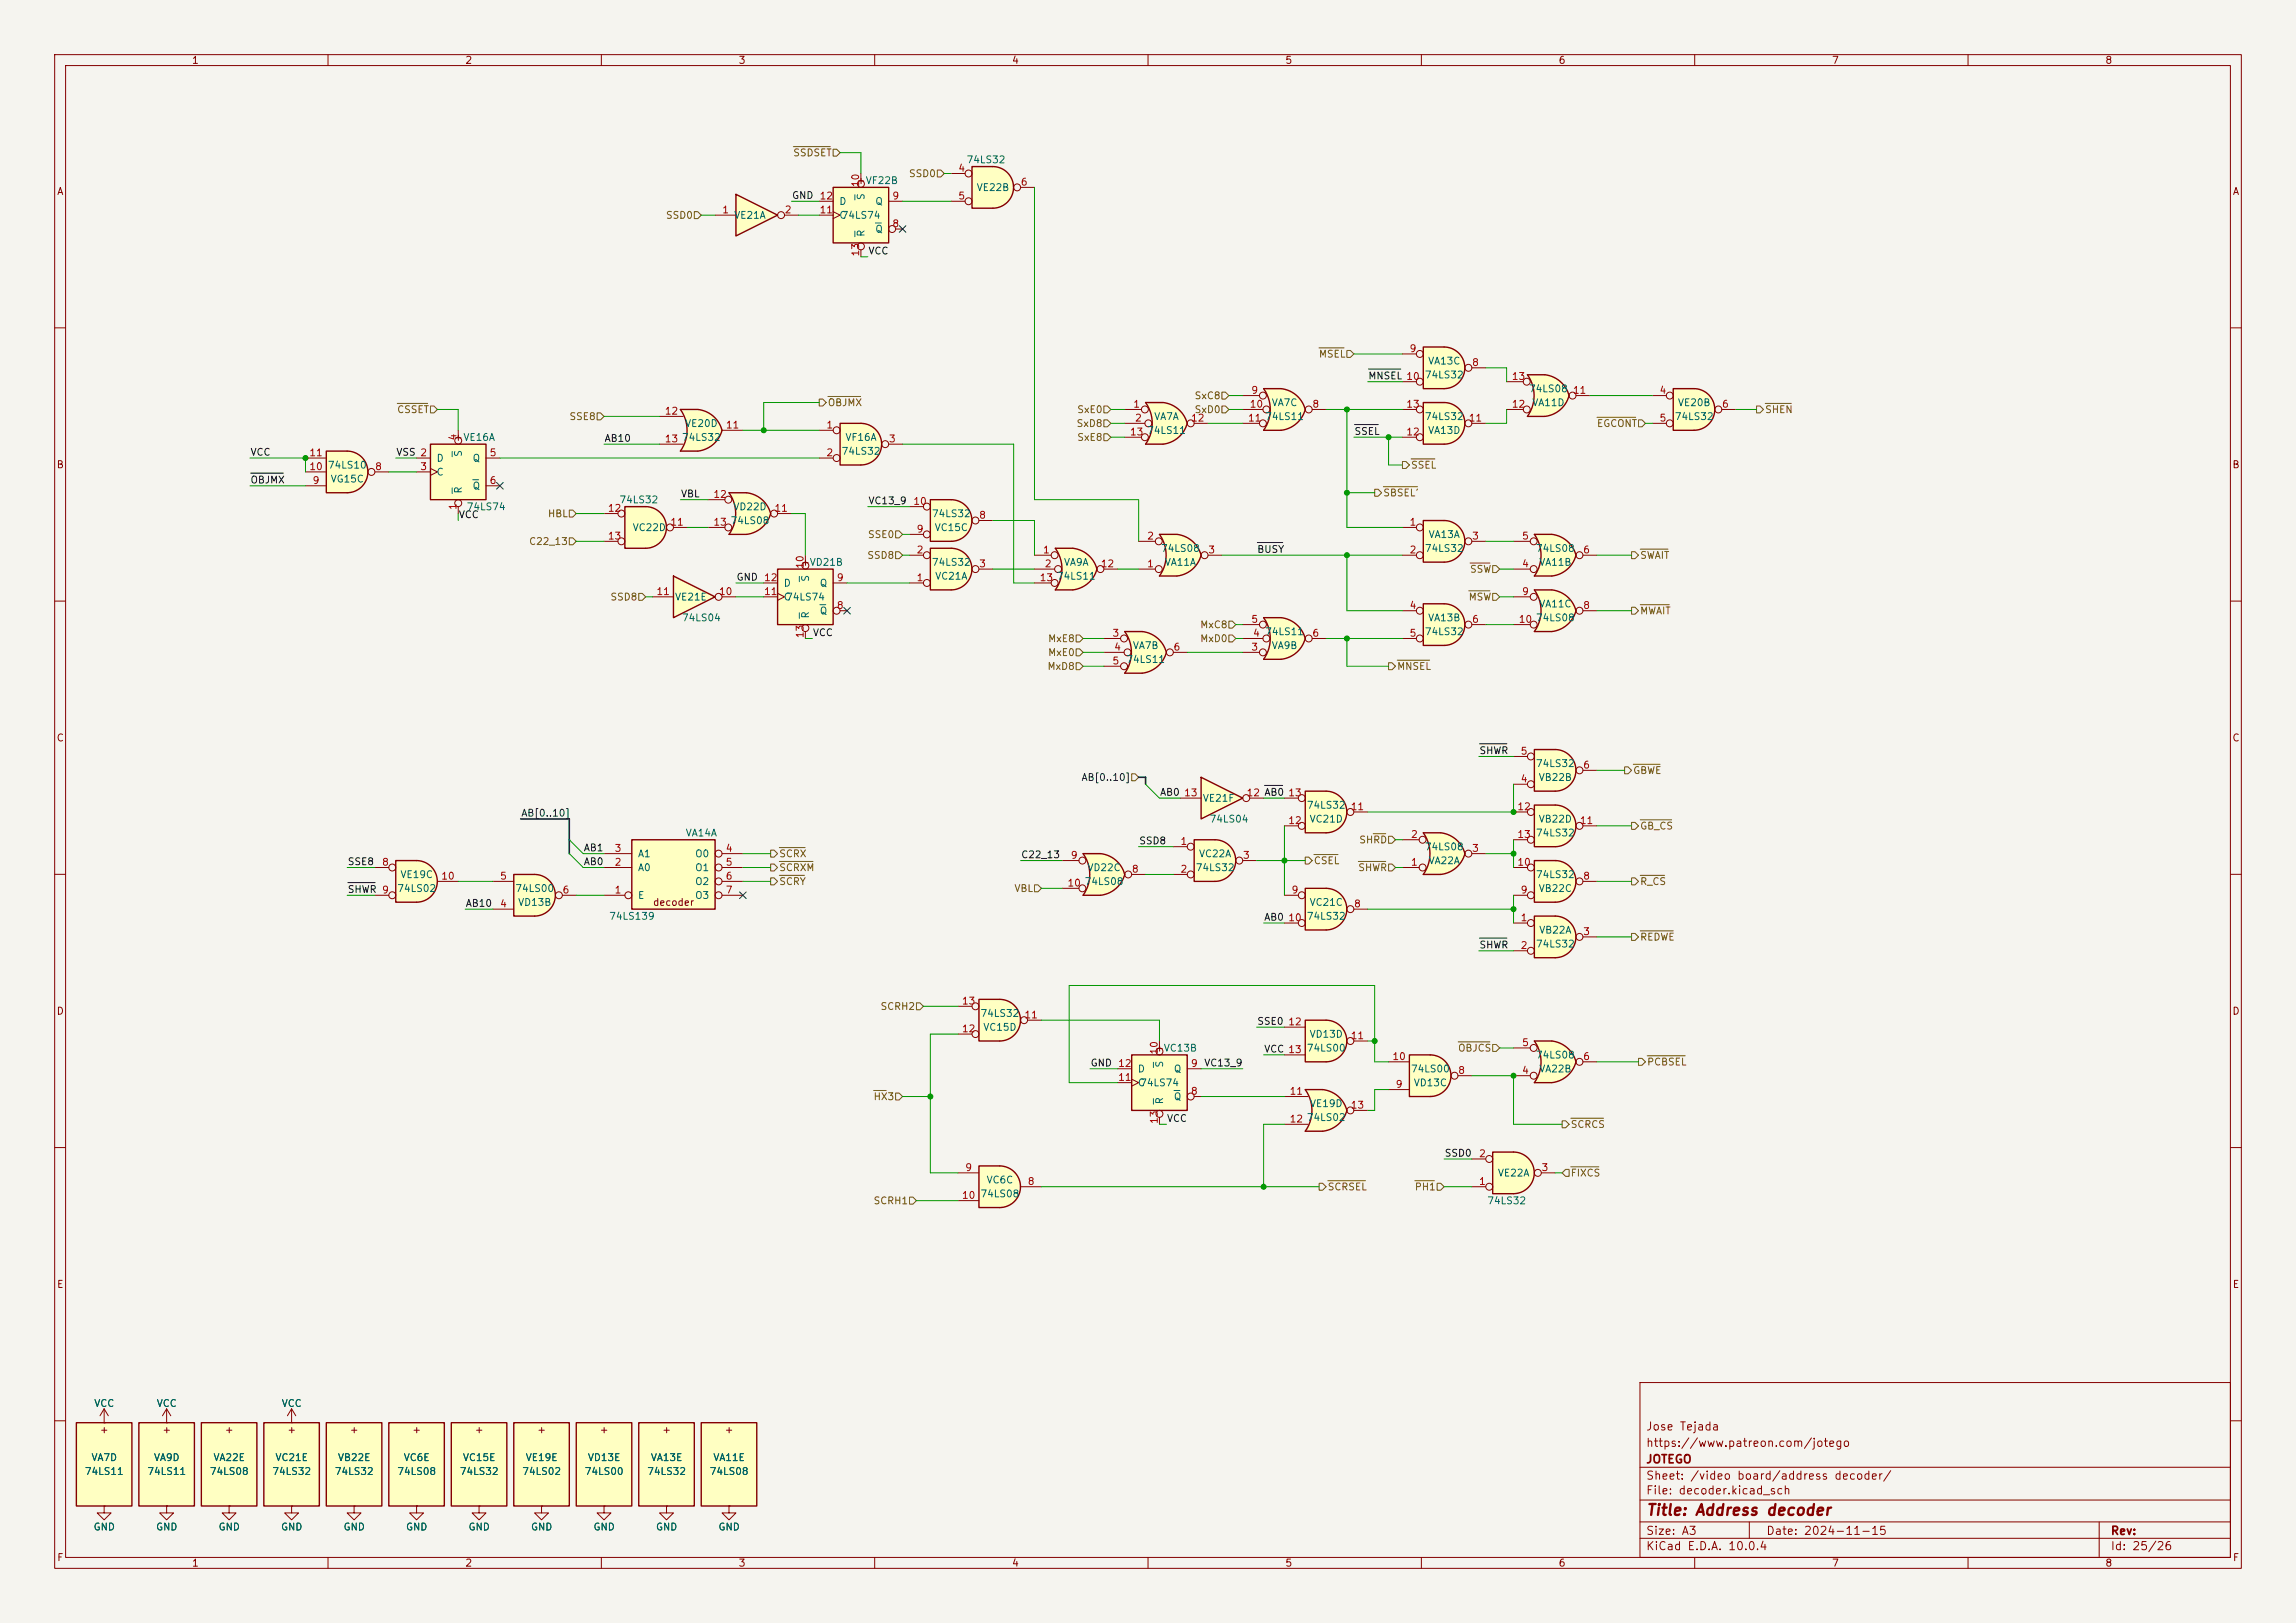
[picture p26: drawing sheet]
<svg xmlns="http://www.w3.org/2000/svg" width="420mm" height="297mm" viewBox="0 0 420 297" stroke-linecap="round" stroke-linejoin="round" font-family="sans-serif">
<defs><g id="words">
<text font-size="2" fill="#840000" x="301" y="277.8">Title: Address decoder</text>
<g font-size="1.5" fill="#840000">
<text x="301" y="262.1">Jose Tejada</text>
<text x="301" y="268.1">JOTEGO</text>
<text x="301" y="265.1">https://www.patreon.com/jotego</text>
<text x="301" y="273.8">File: decoder.kicad_sch</text>
<text x="301" y="271.1">Sheet: /video board/address decoder/</text>
<text x="301" y="281.2">Size: A3</text>
<text x="323" y="281.2">Date: 2024-11-15</text>
<text x="386" y="281.2">Rev:</text>
<text x="301" y="284">KiCad E.D.A. 10.0.4</text>
<text x="386" y="284">Id: 25/26</text>
</g>
<g font-size="1.3" fill="#840000">
<text x="35" y="12">1</text>
<text x="85" y="12">2</text>
<text x="135" y="12">3</text>
<text x="185" y="12">4</text>
<text x="235" y="12">5</text>
<text x="285" y="12">6</text>
<text x="335" y="12">7</text>
<text x="385" y="12">8</text>
<text x="10.3" y="36">A</text>
<text x="156.6" y="34">+VF22B</text>
<text x="408.3" y="36">A</text>
<text x="82.9" y="81">+VE16A</text>
<text x="10.3" y="86">B</text>
<text x="408.2" y="86">B</text>
<text x="146.4" y="103.8">+VD21B</text>
<text x="10.3" y="136">C</text>
<text x="408.2" y="136">C</text>
<text x="119.3" y="166.1">decoder</text>
<text x="10.3" y="186">D</text>
<text x="408.2" y="186">D</text>
<text x="211.2" y="192.7">+VC13B</text>
<text x="10.3" y="236">E</text>
<text x="408.3" y="236">E</text>
<text x="18.2" y="262.6">+</text>
<text x="29.6" y="262.6">+</text>
<text x="41" y="262.6">+</text>
<text x="52.5" y="262.6">+</text>
<text x="63.9" y="262.6">+</text>
<text x="75.3" y="262.6">+</text>
<text x="86.7" y="262.6">+</text>
<text x="98.2" y="262.6">+</text>
<text x="109.6" y="262.6">+</text>
<text x="121" y="262.6">+</text>
<text x="132.5" y="262.6">+</text>
<text x="10.3" y="286">F</text>
<text x="35" y="287">1</text>
<text x="85" y="287">2</text>
<text x="135" y="287">3</text>
<text x="185" y="287">4</text>
<text x="235" y="287">5</text>
<text x="285" y="287">6</text>
<text x="335" y="287">7</text>
<text x="385" y="287">8</text>
<text x="408.3" y="286">F</text>
</g>
<g font-size="1.3" fill="#725600">
<text x="145" y="28.9">SSDSET</text>
<text x="166.2" y="32.7">SSD0</text>
<text x="121.7" y="40.3">SSD0</text>
<text x="241.1" y="65.7">MSEL</text>
<text x="72.5" y="75.9">CSSET</text>
<text x="104" y="77.2">SSE8</text>
<text x="151.3" y="74.6">OBJMX</text>
<text x="196.9" y="75.9">SxE0</text>
<text x="218.4" y="75.9">SxD0</text>
<text x="218.4" y="73.4">SxC8</text>
<text x="322.8" y="75.9">SHEN</text>
<text x="196.8" y="78.4">SxD8</text>
<text x="196.9" y="81">SxE8</text>
<text x="292" y="78.4">EGCONT</text>
<text x="258" y="86.1">SSEL</text>
<text x="100.1" y="95">HBL</text>
<text x="252.9" y="91.1">SBSEL'</text>
<text x="96.7" y="100">C22_13</text>
<text x="158.7" y="98.8">SSE0</text>
<text x="158.5" y="102.6">SSD8</text>
<text x="268.8" y="105.1">SSW</text>
<text x="299.9" y="102.6">SWAIT</text>
<text x="111.5" y="110.2">SSD8</text>
<text x="268.5" y="110.2">MSW</text>
<text x="299.9" y="112.7">MWAIT</text>
<text x="191.6" y="117.8">MxE8</text>
<text x="219.4" y="115.3">MxC8</text>
<text x="219.4" y="117.8">MxD0</text>
<text x="191.5" y="122.9">MxD8</text>
<text x="191.6" y="120.4">MxE0</text>
<text x="255.5" y="122.9">MNSEL</text>
<text x="298.6" y="141.9">GBWE</text>
<text x="248.5" y="154.6">SHRD</text>
<text x="299.9" y="152.1">GB_CS</text>
<text x="142.4" y="159.7">SCRXM</text>
<text x="142.4" y="157.2">SCRX</text>
<text x="240.2" y="158.5">CSEL</text>
<text x="248.3" y="159.7">SHWR</text>
<text x="142.4" y="162.3">SCRY</text>
<text x="185.4" y="163.5">VBL</text>
<text x="299.9" y="162.3">R_CS</text>
<text x="299.9" y="172.4">REDWE</text>
<text x="161" y="185.1">SCRH2</text>
<text x="266.6" y="192.7">OBJCS</text>
<text x="301.2" y="195.3">PCBSEL</text>
<text x="159.7" y="201.6">HX3</text>
<text x="287.2" y="206.7">SCRCS</text>
<text x="287.2" y="215.6">FIXCS</text>
<text x="159.7" y="220.7">SCRH1</text>
<text x="242.8" y="218.1">SCRSEL</text>
<text x="258.7" y="218.1">PH1</text>
</g>
<g font-size="1.3" fill="#a90000">
<text x="157.5" y="34.3" transform="rotate(-90 157.5 34.3)">10</text>
<text x="175.2" y="31.7">4</text>
<text x="186.6" y="34.3">6</text>
<text x="132" y="39.3">1</text>
<text x="143.4" y="39.3">2</text>
<text x="149.8" y="39.3">11</text>
<text x="149.8" y="36.8">12</text>
<text x="163.1" y="41.9">8</text>
<text x="163.1" y="36.8">9</text>
<text x="175.2" y="36.8">5</text>
<text x="157.5" y="47" transform="rotate(-90 157.5 47)">13</text>
<text x="257.7" y="64.7">9</text>
<text x="269.2" y="67.3">8</text>
<text x="276.4" y="69.8">13</text>
<text x="121.5" y="76.2">12</text>
<text x="207.2" y="74.9">1</text>
<text x="207.5" y="77.4">2</text>
<text x="217.8" y="77.4">12</text>
<text x="228.2" y="77.4">11</text>
<text x="228.5" y="74.9">10</text>
<text x="228.8" y="72.4">9</text>
<text x="240" y="74.9">8</text>
<text x="257.1" y="74.9">13</text>
<text x="268.6" y="77.4">11</text>
<text x="276.4" y="74.9">12</text>
<text x="287.6" y="72.4">11</text>
<text x="303.5" y="72.4">4</text>
<text x="303.5" y="77.4">5</text>
<text x="314.9" y="74.9">6</text>
<text x="56.5" y="83.8">11</text>
<text x="83.8" y="80.7" transform="rotate(-90 83.8 80.7)">4</text>
<text x="89.5" y="83.8">5</text>
<text x="121.5" y="81.3">13</text>
<text x="132.7" y="78.7">11</text>
<text x="151.1" y="78.7">1</text>
<text x="151.1" y="83.8">2</text>
<text x="162.5" y="81.3">3</text>
<text x="206.6" y="80">13</text>
<text x="257.1" y="80">12</text>
<text x="56.5" y="86.3">10</text>
<text x="57.1" y="88.9">9</text>
<text x="68.5" y="86.3">8</text>
<text x="76.8" y="86.3">3</text>
<text x="89.5" y="88.9">6</text>
<text x="83.8" y="93.4" transform="rotate(-90 83.8 93.4)">1</text>
<text x="111.1" y="94">12</text>
<text x="130.4" y="91.4">12</text>
<text x="141.6" y="94">11</text>
<text x="167" y="92.7">10</text>
<text x="179" y="95.2">8</text>
<text x="111.1" y="99">13</text>
<text x="122.5" y="96.5">11</text>
<text x="130.4" y="96.5">13</text>
<text x="167.6" y="97.8">9</text>
<text x="167.6" y="101.6">2</text>
<text x="190.7" y="101.6">1</text>
<text x="209.7" y="99">2</text>
<text x="220.9" y="101.6">3</text>
<text x="257.7" y="96.5">1</text>
<text x="257.7" y="101.6">2</text>
<text x="269.2" y="99">3</text>
<text x="278.3" y="99">5</text>
<text x="289.5" y="101.6">6</text>
<text x="139.7" y="106.7">12</text>
<text x="147.3" y="104.2" transform="rotate(-90 147.3 104.2)">10</text>
<text x="153" y="106.7">9</text>
<text x="167.6" y="106.7">1</text>
<text x="179" y="104.1">3</text>
<text x="190.1" y="106.7">13</text>
<text x="191" y="104.1">2</text>
<text x="201.3" y="104.1">12</text>
<text x="209.7" y="104.1">1</text>
<text x="278.3" y="104.1">4</text>
<text x="120" y="109.2">11</text>
<text x="131.4" y="109.2">10</text>
<text x="139.7" y="109.2">11</text>
<text x="153" y="111.7">8</text>
<text x="257.7" y="111.7">4</text>
<text x="278.3" y="109.2">9</text>
<text x="289.5" y="111.7">8</text>
<text x="147.3" y="116.9" transform="rotate(-90 147.3 116.9)">13</text>
<text x="203.4" y="116.8">3</text>
<text x="203.7" y="119.4">4</text>
<text x="214.6" y="119.4">6</text>
<text x="228.8" y="119.4">3</text>
<text x="228.8" y="114.3">5</text>
<text x="229.1" y="116.8">4</text>
<text x="240" y="116.8">6</text>
<text x="257.7" y="116.8">5</text>
<text x="269.2" y="114.3">6</text>
<text x="277.7" y="114.3">10</text>
<text x="203.4" y="121.9">5</text>
<text x="278.1" y="143.5">4</text>
<text x="278.1" y="138.4">5</text>
<text x="289.5" y="140.9">6</text>
<text x="216.5" y="146">13</text>
<text x="227.9" y="146">12 AB0</text>
<text x="235.5" y="146">13</text>
<text x="247" y="148.6">11</text>
<text x="277.5" y="148.6">12</text>
<text x="215.8" y="154.9">1</text>
<text x="235.5" y="151.1">12</text>
<text x="258" y="153.6">2</text>
<text x="277.5" y="153.6">13</text>
<text x="288.9" y="151.1">11</text>
<text x="69.8" y="158.7">8</text>
<text x="80.6" y="161.3">10</text>
<text x="91.4" y="161.3">5</text>
<text x="112.3" y="158.7">2</text>
<text x="112.3" y="156.2">3</text>
<text x="132.6" y="156.2">4</text>
<text x="132.6" y="158.7">5</text>
<text x="132.6" y="161.3">6</text>
<text x="195.8" y="157.5">9</text>
<text x="206.9" y="160">8</text>
<text x="215.8" y="160">2</text>
<text x="227.3" y="157.5">3</text>
<text x="258" y="158.7">1</text>
<text x="269.2" y="156.2">3</text>
<text x="277.5" y="158.7">10</text>
<text x="289.5" y="161.3">8</text>
<text x="91.4" y="166.3">4</text>
<text x="102.8" y="163.8">6</text>
<text x="112.3" y="163.8">1</text>
<text x="132.6" y="163.8">7</text>
<text x="195.2" y="162.5">10</text>
<text x="236.1" y="163.8">9</text>
<text x="247.6" y="166.3">8</text>
<text x="278.1" y="163.8">9</text>
<text x="235.5" y="168.9">10</text>
<text x="278.1" y="168.9">1</text>
<text x="278.1" y="174">2</text>
<text x="289.5" y="171.4">3</text>
<text x="175.9" y="184.1">13</text>
<text x="175.9" y="189.2">12</text>
<text x="187.3" y="186.7">11</text>
<text x="235.5" y="187.9">12</text>
<text x="247" y="190.5">11</text>
<text x="278.3" y="191.7">5</text>
<text x="204.4" y="195.6">12</text>
<text x="212.1" y="193.1" transform="rotate(-90 212.1 193.1)">10</text>
<text x="217.7" y="195.6">9</text>
<text x="254.6" y="194.3">10</text>
<text x="266.6" y="196.8">8</text>
<text x="278.3" y="196.8">4</text>
<text x="289.5" y="194.3">6</text>
<text x="204.4" y="198.1">11</text>
<text x="217.7" y="200.6">8</text>
<text x="235.8" y="200.6">11</text>
<text x="247" y="203.2">13</text>
<text x="255.2" y="199.4">9</text>
<text x="212.1" y="205.8" transform="rotate(-90 212.1 205.8)">13</text>
<text x="235.8" y="205.7">12</text>
<text x="176.5" y="214.6">9</text>
<text x="270.4" y="212.1">2</text>
<text x="281.9" y="214.6">3</text>
<text x="175.9" y="219.7">10</text>
<text x="187.9" y="217.1">8</text>
<text x="270.4" y="217.1">1</text>
</g>
<g font-size="1.3" fill="#006464">
<text x="176.7" y="30.2">74LS32</text>
<text x="178.5" y="35.3">VE22B</text>
<text x="134.2" y="40.3">VE21A</text>
<text x="153.4" y="40.3">C</text>
<text x="153.4" y="37.8">D</text>
<text x="153.8" y="40.3">74LS74</text>
<text x="158.5" y="36.7" transform="rotate(-90 158.5 36.7)">S</text>
<text x="160" y="37.8">Q</text>
<text x="158.5" y="43.4" transform="rotate(-90 158.5 43.4)">R</text>
<text x="160" y="42.9">Q</text>
<text x="260.5" y="69.6">74LS32</text>
<text x="261.1" y="67">VA13C</text>
<text x="211" y="77.2">VA7A</text>
<text x="231.3" y="77.2">74LS11</text>
<text x="232.5" y="74.6">VA7C</text>
<text x="260.5" y="77.2">74LS32</text>
<text x="279.6" y="72.1">74LS08</text>
<text x="280.2" y="74.6">VA11D</text>
<text x="306.2" y="77.2">74LS32</text>
<text x="306.8" y="74.6">VE20B</text>
<text x="84.8" y="83.7" transform="rotate(-90 84.8 83.7)">S</text>
<text x="124.6" y="81">74LS32</text>
<text x="125.2" y="78.4">VE20D</text>
<text x="153.8" y="83.5">74LS32</text>
<text x="154.5" y="81">VF16A</text>
<text x="209.7" y="79.7">74LS11</text>
<text x="261.1" y="79.7">VA13D</text>
<text x="59.9" y="86.1">74LS10</text>
<text x="60.4" y="88.6">VG15C</text>
<text x="79.8" y="84.8">D</text>
<text x="79.8" y="87.3">C</text>
<text x="86.4" y="84.8">Q</text>
<text x="86.4" y="89.9">Q</text>
<text x="84.8" y="90.4" transform="rotate(-90 84.8 90.4)">R</text>
<text x="85.3" y="93.7">74LS74</text>
<text x="113.2" y="92.4">74LS32</text>
<text x="134" y="93.7">VD22D</text>
<text x="170.4" y="95">74LS32</text>
<text x="115.6" y="97.5">VC22D</text>
<text x="133.5" y="96.2">74LS08</text>
<text x="170.9" y="97.5">VC15C</text>
<text x="212.3" y="101.3">74LS08</text>
<text x="260.5" y="101.3">74LS32</text>
<text x="261.2" y="98.8">VA13A</text>
<text x="280.8" y="101.3">74LS08</text>
<text x="143.3" y="107.7">D</text>
<text x="148.3" y="106.6" transform="rotate(-90 148.3 106.6)">S</text>
<text x="149.9" y="107.7">Q</text>
<text x="170.4" y="103.8">74LS32</text>
<text x="171" y="106.4">VC21A</text>
<text x="193.2" y="106.4">74LS11</text>
<text x="194.5" y="103.8">VA9A</text>
<text x="213" y="103.8">VA11A</text>
<text x="281.4" y="103.8">VA11B</text>
<text x="123.4" y="110.2">VE21E</text>
<text x="143.3" y="110.2">C</text>
<text x="143.7" y="110.2">74LS74</text>
<text x="148.3" y="113.3" transform="rotate(-90 148.3 113.3)">R</text>
<text x="149.9" y="112.7">Q</text>
<text x="281.4" y="111.5">VA11C</text>
<text x="124.6" y="114">74LS04</text>
<text x="207.1" y="119.1">VA7B</text>
<text x="231.3" y="116.5">74LS11</text>
<text x="232.5" y="119.1">VA9B</text>
<text x="260.5" y="116.5">74LS32</text>
<text x="261.1" y="114">VA13B</text>
<text x="280.8" y="114">74LS08</text>
<text x="205.9" y="121.6">74LS11</text>
<text x="280.8" y="140.7">74LS32</text>
<text x="281.4" y="143.2">VB22B</text>
<text x="219.9" y="147">VE21F</text>
<text x="238.9" y="148.3">74LS32</text>
<text x="125.3" y="153.4">VA14A</text>
<text x="221.2" y="150.8">74LS04</text>
<text x="239.4" y="150.8">VC21D</text>
<text x="260.5" y="155.9">74LS08</text>
<text x="280.8" y="153.4">74LS32</text>
<text x="281.4" y="150.8">VB22D</text>
<text x="73.1" y="161">VE19C</text>
<text x="116.6" y="159.7">A0</text>
<text x="116.6" y="157.2">A1</text>
<text x="127.1" y="157.2">O0</text>
<text x="127.1" y="159.7">O1</text>
<text x="198.8" y="159.7">VD22C</text>
<text x="218.6" y="159.7">74LS32</text>
<text x="219.2" y="157.2">VC22A</text>
<text x="261.2" y="158.5">VA22A</text>
<text x="280.8" y="161">74LS32</text>
<text x="72.6" y="163.5">74LS02</text>
<text x="94.2" y="163.5">74LS00</text>
<text x="94.7" y="166.1">VD13B</text>
<text x="116.6" y="164.8">E</text>
<text x="127.1" y="162.3">O2</text>
<text x="127.1" y="164.8">O3</text>
<text x="198.3" y="162.3">74LS08</text>
<text x="239.4" y="166.1">VC21C</text>
<text x="281.4" y="163.5">VB22C</text>
<text x="111.3" y="168.6">74LS139</text>
<text x="238.9" y="168.6">74LS32</text>
<text x="280.8" y="173.7">74LS32</text>
<text x="281.4" y="171.2">VB22A</text>
<text x="179.2" y="186.4">74LS32</text>
<text x="179.8" y="188.9">VC15D</text>
<text x="239.4" y="190.2">VD13D</text>
<text x="208" y="196.6">D</text>
<text x="213.1" y="195.5" transform="rotate(-90 213.1 195.5)">S</text>
<text x="214.6" y="196.6">Q</text>
<text x="238.9" y="192.7">74LS00</text>
<text x="258" y="196.6">74LS00</text>
<text x="280.8" y="194">74LS08</text>
<text x="281.4" y="196.6">VA22B</text>
<text x="208" y="199.1">C</text>
<text x="208.5" y="199.1">74LS74</text>
<text x="213.1" y="202.2" transform="rotate(-90 213.1 202.2)">R</text>
<text x="214.6" y="201.6">Q</text>
<text x="239.5" y="202.9">VE19D</text>
<text x="258.5" y="199.1">VD13C</text>
<text x="238.9" y="205.4">74LS02</text>
<text x="273.9" y="215.6">VE22A</text>
<text x="179.2" y="219.4">74LS08</text>
<text x="180.4" y="216.9">VC6C</text>
<text x="272" y="220.7">74LS32</text>
<text x="17.1" y="257.8">VCC</text>
<text x="28.6" y="257.8">VCC</text>
<text x="51.4" y="257.8">VCC</text>
<text x="16.6" y="267.7">VA7D</text>
<text x="28" y="267.7">VA9D</text>
<text x="38.9" y="267.7">VA22E</text>
<text x="50.3" y="267.7">VC21E</text>
<text x="61.7" y="267.7">VB22E</text>
<text x="73.7" y="267.7">VC6E</text>
<text x="84.6" y="267.7">VC15E</text>
<text x="96.1" y="267.7">VE19E</text>
<text x="107.4" y="267.7">VD13E</text>
<text x="118.9" y="267.7">VA13E</text>
<text x="130.4" y="267.7">VA11E</text>
<text x="15.4" y="270.2">74LS11</text>
<text x="26.8" y="270.2">74LS11</text>
<text x="38.3" y="270.2">74LS08</text>
<text x="49.7" y="270.2">74LS32</text>
<text x="61.1" y="270.2">74LS32</text>
<text x="72.6" y="270.2">74LS08</text>
<text x="84" y="270.2">74LS32</text>
<text x="95.4" y="270.2">74LS02</text>
<text x="106.9" y="270.2">74LS00</text>
<text x="118.3" y="270.2">74LS32</text>
<text x="129.7" y="270.2">74LS08</text>
<text x="17" y="280.4">GND</text>
<text x="28.4" y="280.4">GND</text>
<text x="39.9" y="280.4">GND</text>
<text x="51.3" y="280.4">GND</text>
<text x="62.7" y="280.4">GND</text>
<text x="74.2" y="280.4">GND</text>
<text x="85.6" y="280.4">GND</text>
<text x="97" y="280.4">GND</text>
<text x="108.5" y="280.4">GND</text>
<text x="119.9" y="280.4">GND</text>
<text x="131.3" y="280.4">GND</text>
</g>
<g font-size="1.3" fill="#0f0f0f">
<text x="144.8" y="36.7">GND</text>
<text x="158.7" y="46.9">VCC</text>
<text x="250.2" y="69.7">MNSEL 10</text>
<text x="45.7" y="83.7">VCC</text>
<text x="72.4" y="83.7">VSS 2</text>
<text x="110.5" y="81.2">AB10</text>
<text x="247.6" y="79.9">SSEL</text>
<text x="45.7" y="88.8">OBJMX</text>
<text x="83.8" y="95.1">VCC</text>
<text x="124.5" y="91.3">VBL</text>
<text x="158.7" y="92.6">VC13_9</text>
<text x="229.9" y="101.5">BUSY</text>
<text x="134.6" y="106.6">GND</text>
<text x="148.6" y="116.7">VCC</text>
<text x="270.5" y="138.3">SHWR</text>
<text x="212.1" y="145.9">AB0</text>
<text x="208.3" y="154.8">SSD8</text>
<text x="63.5" y="158.6">SSE8</text>
<text x="106.7" y="156.1">AB1</text>
<text x="106.7" y="158.6">AB0</text>
<text x="186.7" y="157.4">C22_13</text>
<text x="63.5" y="163.7">SHWR 9</text>
<text x="85.1" y="166.2">AB10</text>
<text x="231.1" y="168.8">AB0</text>
<text x="270.5" y="173.9">SHWR</text>
<text x="229.9" y="187.8">SSE0</text>
<text x="199.4" y="195.5">GND</text>
<text x="220.2" y="195.5">VC13_9</text>
<text x="231.1" y="192.9">VCC 13</text>
<text x="213.4" y="205.6">VCC</text>
<text x="264.2" y="212">SSD0</text>
</g>
<g font-size="1.3" fill="#000084">
<text x="197.7" y="143.2">AB[0..10]</text>
<text x="95.2" y="149.7">AB[0..10]</text>
</g>
</g></defs>
<path d="M0 0h420v297h-420z" fill="#f5f4ef" stroke="#f5f4ef" stroke-width=".18"/>
<g fill="none" stroke="#840000" stroke-width=".18">
<path d="M10 10h400v277h-400zM12 12h396v273h-396zM60 10v2M110 10v2M160 10v2M210 10v2M260 10v2M310 10v2M360 10v2M10 60h2M408 60h2M10 110h2"/>
<path d="M408 110h2M10 160h2M408 160h2M10 210h2M408 210h2M300 253h108v32h-108zM10 260h2M300 278.5h108M300 274.5h108M300 268.5h108M320 278.5v3M384 278.5v6.5"/>
<path d="M408 260h2M60 285v2M110 285v2M160 285v2M210 285v2M260 285v2M300 281.5h108M310 285v2M360 285v2"/>
</g>
<path d="M63.5 82.6a3.8 3.8 0 0 1 3.8 3.8 3.8 3.8 0 0 1-3.8 3.8z" fill="#ffffc2" stroke="#ffffc2" stroke-width=".18"/>
<path d="M59.7 82.6h3.8v7.6h-3.8z" fill="#ffffc2"/>
<path d="M59.7 82.6h3.8a3.8 3.8 0 0 1 3.8 3.8 3.8 3.8 0 0 1-3.8 3.8h-3.8z" fill="none" stroke="#840000" stroke-width=".25"/>
<g fill="none" stroke="#840000" stroke-width=".18">
<path d="M55.9 86.4h3.8M55.9 88.9h3.8M55.9 83.8h3.8M68.6 86.4h2.5"/>
<circle cx="67.9" cy="86.4" r=".63"/>
</g>
<path d="M207 193h10.2v10.2h-10.2z" fill="#ffffc2"/>
<path d="M207 193h10.2v10.2h-10.2z" fill="none" stroke="#840000" stroke-width=".25"/>
<g fill="none" stroke="#840000" stroke-width=".18">
<path d="M204.5 195.6h2.5M204.5 198.1h2.5M207 197.5l1.3 .6-1.3 .7M212.1 190.5v1.3M217.2 195.6h2.5M212.1 204.5v1.2M218.4 200.7h1.3"/>
<circle cx="212.1" cy="192.4" r=".63"/>
<circle cx="212.1" cy="203.8" r=".63"/>
<circle cx="217.8" cy="200.7" r=".63"/>
</g>
<path d="M211 194.4v.9M214.7 199.6h1.1M211 201v1.1" fill="none" stroke="#006464" stroke-width=".18"/>
<path d="M174 91.4a3.8 3.8 0 0 1 3.8 3.9 3.8 3.8 0 0 1-3.8 3.8z" fill="#ffffc2" stroke="#ffffc2" stroke-width=".18"/>
<path d="M170.2 91.4h3.8v7.7h-3.8z" fill="#ffffc2"/>
<path d="M170.2 91.4h3.8a3.8 3.8 0 0 1 3.8 3.9 3.8 3.8 0 0 1-3.8 3.8h-3.8z" fill="none" stroke="#840000" stroke-width=".25"/>
<g fill="none" stroke="#840000" stroke-width=".18">
<path d="M166.4 97.8h2.5M166.4 92.7h2.5M179.1 95.3h2.5"/>
<circle cx="169.5" cy="92.7" r=".63"/>
<circle cx="169.5" cy="97.8" r=".63"/>
<circle cx="178.4" cy="95.2" r=".63"/>
</g>
<path d="M280.7 198.1h3.1M280.7 190.5h3.1" fill="none" stroke="#ffffc2" stroke-width=".18"/>
<g fill="#ffffc2" stroke="#ffffc2" stroke-width=".18">
<path d="M283.9 190.5a5.2 5.2 0 0 1 4.4 3.8l-5 1.4z"/>
<path d="M283.3 193l5 1.3a5.1 5.1 0 0 1-4.4 3.8z"/>
</g>
<path d="M280.7 190.5h3.1v7.6h-3.1a6.6 6.6 0 0 0 0-7.6z" fill="#ffffc2"/>
<path d="M280.7 190.5h3.1a5.2 5.2 0 0 1 4.5 3.8 5.2 5.2 0 0 1-4.4 3.8h-3.2a6.6 6.6 0 0 0 0-7.6z" fill="none" stroke="#840000" stroke-width=".25"/>
<g fill="none" stroke="#840000" stroke-width=".18">
<path d="M276.9 196.9h3M276.9 191.8h3M289.6 194.3h2.5"/>
<circle cx="280.5" cy="191.8" r=".63"/>
<circle cx="280.5" cy="196.8" r=".63"/>
<circle cx="288.9" cy="194.3" r=".63"/>
</g>
<path d="M276.9 210.8a3.8 3.8 0 0 1 3.7 3.8 3.8 3.8 0 0 1-3.7 3.8z" fill="#ffffc2" stroke="#ffffc2" stroke-width=".18"/>
<path d="M273 210.8h3.9v7.6h-3.9z" fill="#ffffc2"/>
<path d="M273 210.8h3.9a3.8 3.8 0 0 1 3.7 3.8 3.8 3.8 0 0 1-3.7 3.8h-3.9z" fill="none" stroke="#840000" stroke-width=".25"/>
<g fill="none" stroke="#840000" stroke-width=".18">
<path d="M269.2 217.2h2.6M269.2 212.1h2.6M281.9 214.6h2.6"/>
<circle cx="272.4" cy="212.1" r=".63"/>
<circle cx="272.4" cy="217.2" r=".63"/>
<circle cx="281.3" cy="214.6" r=".63"/>
</g>
<path d="M261.6 193a3.8 3.8 0 0 1 3.8 3.9 3.8 3.8 0 0 1-3.8 3.8z" fill="#ffffc2" stroke="#ffffc2" stroke-width=".18"/>
<path d="M257.8 193h3.8v7.7h-3.8z" fill="#ffffc2"/>
<path d="M257.8 193h3.8a3.8 3.8 0 0 1 3.8 3.9 3.8 3.8 0 0 1-3.8 3.8h-3.8z" fill="none" stroke="#840000" stroke-width=".25"/>
<g fill="none" stroke="#840000" stroke-width=".18">
<path d="M254 199.4h3.8M254 194.3h3.8M266.7 196.9h2.5"/>
<circle cx="266.1" cy="196.8" r=".63"/>
</g>
<path d="M115.6 153.7h15.2v12.7h-15.2z" fill="#ffffc2"/>
<path d="M115.6 153.7h15.2v12.7h-15.2z" fill="none" stroke="#840000" stroke-width=".25"/>
<g fill="none" stroke="#840000" stroke-width=".18">
<path d="M110.5 158.8h5.1M110.5 156.2h5.1M132.1 158.8h3.8M132.1 156.2h3.8M110.5 163.8h3.8M132.1 163.8h3.8M132.1 161.3h3.8"/>
<circle cx="131.4" cy="156.2" r=".63"/>
<circle cx="131.4" cy="158.7" r=".63"/>
<circle cx="114.9" cy="163.8" r=".63"/>
<circle cx="131.4" cy="161.3" r=".63"/>
<circle cx="131.4" cy="163.8" r=".63"/>
</g>
<path d="M264.2 110.5a3.8 3.8 0 0 1 3.7 3.8 3.8 3.8 0 0 1-3.7 3.8z" fill="#ffffc2" stroke="#ffffc2" stroke-width=".18"/>
<path d="M260.3 110.5h3.9v7.6h-3.9z" fill="#ffffc2"/>
<path d="M260.3 110.5h3.9a3.8 3.8 0 0 1 3.7 3.8 3.8 3.8 0 0 1-3.7 3.8h-3.9z" fill="none" stroke="#840000" stroke-width=".25"/>
<g fill="none" stroke="#840000" stroke-width=".18">
<path d="M256.5 111.8h2.6M256.5 116.8h2.6M269.2 114.3h2.6"/>
<circle cx="259.7" cy="111.8" r=".63"/>
<circle cx="259.7" cy="116.8" r=".63"/>
<circle cx="268.6" cy="114.3" r=".63"/>
</g>
<path d="M264.2 95.3a3.8 3.8 0 0 1 3.7 3.8 3.8 3.8 0 0 1-3.7 3.8z" fill="#ffffc2" stroke="#ffffc2" stroke-width=".18"/>
<path d="M260.3 95.3h3.9v7.6h-3.9z" fill="#ffffc2"/>
<path d="M260.3 95.3h3.9a3.8 3.8 0 0 1 3.7 3.8 3.8 3.8 0 0 1-3.7 3.8h-3.9z" fill="none" stroke="#840000" stroke-width=".25"/>
<g fill="none" stroke="#840000" stroke-width=".18">
<path d="M256.5 96.5h2.6M269.2 99.1h2.6M256.5 101.6h2.6"/>
<circle cx="259.7" cy="96.5" r=".63"/>
<circle cx="268.6" cy="99.1" r=".63"/>
<circle cx="259.7" cy="101.6" r=".63"/>
</g>
<path d="M284.5 137.2a3.8 3.8 0 0 1 3.8 3.8 3.8 3.8 0 0 1-3.8 3.8z" fill="#ffffc2" stroke="#ffffc2" stroke-width=".18"/>
<path d="M280.7 137.2h3.8v7.6h-3.8z" fill="#ffffc2"/>
<path d="M280.7 137.2h3.8a3.8 3.8 0 0 1 3.8 3.8 3.8 3.8 0 0 1-3.8 3.8h-3.8z" fill="none" stroke="#840000" stroke-width=".25"/>
<g fill="none" stroke="#840000" stroke-width=".18">
<path d="M276.9 138.4h2.5M276.9 143.5h2.5M289.6 141h2.5"/>
<circle cx="280" cy="138.4" r=".63"/>
<circle cx="280" cy="143.5" r=".63"/>
<circle cx="288.9" cy="141" r=".63"/>
</g>
<path d="M280.7 108h3.1M280.7 115.6h3.1" fill="none" stroke="#ffffc2" stroke-width=".18"/>
<g fill="#ffffc2" stroke="#ffffc2" stroke-width=".18">
<path d="M283.3 110.4l5 1.4a5.2 5.2 0 0 1-4.4 3.8z"/>
<path d="M283.9 108a5.1 5.1 0 0 1 4.4 3.8l-5 1.3z"/>
</g>
<path d="M280.7 108h3.1v7.6h-3.1a6.7 6.7 0 0 0 0-7.6z" fill="#ffffc2"/>
<path d="M280.7 108h3.1a5.1 5.1 0 0 1 4.5 3.8 5.2 5.2 0 0 1-4.4 3.8h-3.2a6.6 6.6 0 0 0 0-7.6z" fill="none" stroke="#840000" stroke-width=".25"/>
<g fill="none" stroke="#840000" stroke-width=".18">
<path d="M276.9 109.2h3M276.9 114.3h3M289.6 111.8h2.5"/>
<circle cx="280.5" cy="114.3" r=".63"/>
<circle cx="280.5" cy="109.2" r=".63"/>
<circle cx="288.9" cy="111.8" r=".63"/>
</g>
<path d="M280.7 97.8h3.1M280.7 105.4h3.1" fill="none" stroke="#ffffc2" stroke-width=".18"/>
<g fill="#ffffc2" stroke="#ffffc2" stroke-width=".18">
<path d="M283.9 97.8a5.2 5.2 0 0 1 4.4 3.8l-5 1.4z"/>
<path d="M283.3 100.3l5 1.3a5.1 5.1 0 0 1-4.4 3.8z"/>
</g>
<path d="M280.7 97.8h3.1v7.6h-3.1a6.6 6.6 0 0 0 0-7.6z" fill="#ffffc2"/>
<path d="M280.7 97.8h3.1a5.2 5.2 0 0 1 4.5 3.8 5.2 5.2 0 0 1-4.4 3.8h-3.2a6.6 6.6 0 0 0 0-7.6z" fill="none" stroke="#840000" stroke-width=".25"/>
<g fill="none" stroke="#840000" stroke-width=".18">
<path d="M276.9 99.1h3M276.9 104.1h3M289.6 101.6h2.5"/>
<circle cx="280.5" cy="99.1" r=".63"/>
<circle cx="280.5" cy="104.1" r=".63"/>
<circle cx="288.9" cy="101.6" r=".63"/>
</g>
<path d="M264.2 63.5a3.8 3.8 0 0 1 3.7 3.8 3.8 3.8 0 0 1-3.7 3.8z" fill="#ffffc2" stroke="#ffffc2" stroke-width=".18"/>
<path d="M260.3 63.5h3.9v7.6h-3.9z" fill="#ffffc2"/>
<path d="M260.3 63.5h3.9a3.8 3.8 0 0 1 3.7 3.8 3.8 3.8 0 0 1-3.7 3.8h-3.9z" fill="none" stroke="#840000" stroke-width=".25"/>
<g fill="none" stroke="#840000" stroke-width=".18">
<path d="M256.5 64.8h2.6M256.5 69.9h2.6M269.2 67.3h2.6"/>
<circle cx="259.7" cy="69.8" r=".63"/>
<circle cx="259.7" cy="64.8" r=".63"/>
<circle cx="268.6" cy="67.3" r=".63"/>
</g>
<path d="M264.2 73.7a3.8 3.8 0 0 1 3.7 3.8 3.8 3.8 0 0 1-3.7 3.8z" fill="#ffffc2" stroke="#ffffc2" stroke-width=".18"/>
<path d="M260.3 73.7h3.9v7.6h-3.9z" fill="#ffffc2"/>
<path d="M260.3 73.7h3.9a3.8 3.8 0 0 1 3.7 3.8 3.8 3.8 0 0 1-3.7 3.8h-3.9z" fill="none" stroke="#840000" stroke-width=".25"/>
<g fill="none" stroke="#840000" stroke-width=".18">
<path d="M256.5 74.9h2.6M269.2 77.5h2.6M256.5 80h2.6"/>
<circle cx="259.7" cy="74.9" r=".63"/>
<circle cx="268.6" cy="77.5" r=".63"/>
<circle cx="259.7" cy="80" r=".63"/>
</g>
<path d="M309.9 71.1a3.8 3.8 0 0 1 3.8 3.8 3.8 3.8 0 0 1-3.8 3.8z" fill="#ffffc2" stroke="#ffffc2" stroke-width=".18"/>
<path d="M306.1 71.1h3.8v7.6h-3.8z" fill="#ffffc2"/>
<path d="M306.1 71.1h3.8a3.8 3.8 0 0 1 3.8 3.8 3.8 3.8 0 0 1-3.8 3.8h-3.8z" fill="none" stroke="#840000" stroke-width=".25"/>
<g fill="none" stroke="#840000" stroke-width=".18">
<path d="M302.3 72.4h2.5M302.3 77.5h2.5M315 74.9h2.5"/>
<circle cx="305.4" cy="77.5" r=".63"/>
<circle cx="305.4" cy="72.4" r=".63"/>
<circle cx="314.3" cy="74.9" r=".63"/>
</g>
<path d="M279.4 76.2h3.2M279.4 68.6h3.2" fill="none" stroke="#ffffc2" stroke-width=".18"/>
<g fill="#ffffc2" stroke="#ffffc2" stroke-width=".18">
<path d="M282.6 68.6a5.2 5.2 0 0 1 4.4 3.8l-5 1.3z"/>
<path d="M282 71.1l5 1.3a5.1 5.1 0 0 1-4.4 3.8z"/>
</g>
<path d="M279.4 68.6h3.2v7.6h-3.2a6.6 6.6 0 0 0 0-7.6z" fill="#ffffc2"/>
<path d="M282.6 68.6h-3.2a6.6 6.6 0 0 1 0 7.6h3.2M282.6 68.6a5.2 5.2 0 0 1 4.4 3.8 5.2 5.2 0 0 1-4.4 3.8" fill="none" stroke="#840000" stroke-width=".25"/>
<g fill="none" stroke="#840000" stroke-width=".18">
<path d="M275.6 74.9h3M275.6 69.9h3M288.3 72.4h2.5"/>
<circle cx="279.3" cy="69.8" r=".63"/>
<circle cx="279.3" cy="74.9" r=".63"/>
<circle cx="287.7" cy="72.4" r=".63"/>
</g>
<path d="M242.6 186.7a3.8 3.8 0 0 1 3.8 3.8 3.8 3.8 0 0 1-3.8 3.8z" fill="#ffffc2" stroke="#ffffc2" stroke-width=".18"/>
<path d="M238.8 186.7h3.8v7.6h-3.8z" fill="#ffffc2"/>
<path d="M238.8 186.7h3.8a3.8 3.8 0 0 1 3.8 3.8 3.8 3.8 0 0 1-3.8 3.8h-3.8z" fill="none" stroke="#840000" stroke-width=".25"/>
<g fill="none" stroke="#840000" stroke-width=".18">
<path d="M234.9 188h3.9M234.9 193h3.9M247.6 190.5h2.6"/>
<circle cx="247" cy="190.5" r=".63"/>
</g>
<path d="M242.6 162.6a3.8 3.8 0 0 1 3.8 3.8 3.8 3.8 0 0 1-3.8 3.8z" fill="#ffffc2" stroke="#ffffc2" stroke-width=".18"/>
<path d="M238.8 162.6h3.8v7.6h-3.8z" fill="#ffffc2"/>
<path d="M238.8 162.6h3.8a3.8 3.8 0 0 1 3.8 3.8 3.8 3.8 0 0 1-3.8 3.8h-3.8z" fill="none" stroke="#840000" stroke-width=".25"/>
<g fill="none" stroke="#840000" stroke-width=".18">
<path d="M234.9 163.8h2.6M234.9 168.9h2.6M247.6 166.4h2.6"/>
<circle cx="238.1" cy="168.9" r=".63"/>
<circle cx="238.1" cy="163.8" r=".63"/>
<circle cx="247" cy="166.4" r=".63"/>
</g>
<path d="M76.2 157.5a3.8 3.8 0 0 1 3.8 3.8 3.8 3.8 0 0 1-3.8 3.8z" fill="#ffffc2" stroke="#ffffc2" stroke-width=".18"/>
<path d="M72.4 157.5h3.8v7.6h-3.8z" fill="#ffffc2"/>
<path d="M72.4 157.5h3.8a3.8 3.8 0 0 1 3.8 3.8 3.8 3.8 0 0 1-3.8 3.8h-3.8z" fill="none" stroke="#840000" stroke-width=".25"/>
<g fill="none" stroke="#840000" stroke-width=".18">
<path d="M68.6 158.8h2.5M68.6 163.8h2.5M80 161.3h3.8"/>
<circle cx="71.8" cy="158.7" r=".63"/>
<circle cx="71.8" cy="163.8" r=".63"/>
</g>
<path d="M260.3 152.4h3.2M260.3 160h3.2" fill="none" stroke="#ffffc2" stroke-width=".18"/>
<g fill="#ffffc2" stroke="#ffffc2" stroke-width=".18">
<path d="M263.6 152.4a5.2 5.2 0 0 1 4.4 3.8l-5 1.4z"/>
<path d="M263 154.9l5 1.3a5.1 5.1 0 0 1-4.4 3.8z"/>
</g>
<path d="M260.3 152.4h3.2v7.6h-3.2a6.6 6.6 0 0 0 0-7.6z" fill="#ffffc2"/>
<path d="M263.6 152.4a5.2 5.2 0 0 1 4.4 3.8 5.1 5.1 0 0 1-4.5 3.8h-3.2a6.6 6.6 0 0 0 0-7.6h3.2" fill="none" stroke="#840000" stroke-width=".25"/>
<g fill="none" stroke="#840000" stroke-width=".18">
<path d="M256.5 158.8h3.1M256.5 153.7h3.1M269.2 156.2h2.6"/>
<circle cx="260.2" cy="153.7" r=".63"/>
<circle cx="260.2" cy="158.7" r=".63"/>
<circle cx="268.6" cy="156.2" r=".63"/>
</g>
<path d="M284.5 147.3a3.8 3.8 0 0 1 3.8 3.8 3.8 3.8 0 0 1-3.8 3.8z" fill="#ffffc2" stroke="#ffffc2" stroke-width=".18"/>
<path d="M280.7 147.3h3.8v7.6h-3.8z" fill="#ffffc2"/>
<path d="M280.7 147.3h3.8a3.8 3.8 0 0 1 3.8 3.8 3.8 3.8 0 0 1-3.8 3.8h-3.8z" fill="none" stroke="#840000" stroke-width=".25"/>
<g fill="none" stroke="#840000" stroke-width=".18">
<path d="M276.9 148.6h2.5M276.9 153.7h2.5M289.6 151.1h2.5"/>
<circle cx="280" cy="148.6" r=".63"/>
<circle cx="280" cy="153.7" r=".63"/>
<circle cx="288.9" cy="151.1" r=".63"/>
</g>
<path d="M284.5 167.6a3.8 3.8 0 0 1 3.8 3.9 3.8 3.8 0 0 1-3.8 3.8z" fill="#ffffc2" stroke="#ffffc2" stroke-width=".18"/>
<path d="M280.7 167.6h3.8v7.7h-3.8z" fill="#ffffc2"/>
<path d="M280.7 167.6h3.8a3.8 3.8 0 0 1 3.8 3.9 3.8 3.8 0 0 1-3.8 3.8h-3.8z" fill="none" stroke="#840000" stroke-width=".25"/>
<g fill="none" stroke="#840000" stroke-width=".18">
<path d="M276.9 168.9h2.5M276.9 174h2.5M289.6 171.5h2.5"/>
<circle cx="280" cy="174" r=".63"/>
<circle cx="280" cy="168.9" r=".63"/>
<circle cx="288.9" cy="171.4" r=".63"/>
</g>
<path d="M284.5 157.5a3.8 3.8 0 0 1 3.8 3.8 3.8 3.8 0 0 1-3.8 3.8z" fill="#ffffc2" stroke="#ffffc2" stroke-width=".18"/>
<path d="M280.7 157.5h3.8v7.6h-3.8z" fill="#ffffc2"/>
<path d="M280.7 157.5h3.8a3.8 3.8 0 0 1 3.8 3.8 3.8 3.8 0 0 1-3.8 3.8h-3.8z" fill="none" stroke="#840000" stroke-width=".25"/>
<g fill="none" stroke="#840000" stroke-width=".18">
<path d="M276.9 158.8h2.5M276.9 163.8h2.5M289.6 161.3h2.5"/>
<circle cx="280" cy="158.7" r=".63"/>
<circle cx="280" cy="163.8" r=".63"/>
<circle cx="288.9" cy="161.3" r=".63"/>
</g>
<path d="M242.6 144.8a3.8 3.8 0 0 1 3.8 3.8 3.8 3.8 0 0 1-3.8 3.8z" fill="#ffffc2" stroke="#ffffc2" stroke-width=".18"/>
<path d="M238.8 144.8h3.8v7.6h-3.8z" fill="#ffffc2"/>
<path d="M238.8 144.8h3.8a3.8 3.8 0 0 1 3.8 3.8 3.8 3.8 0 0 1-3.8 3.8h-3.8z" fill="none" stroke="#840000" stroke-width=".25"/>
<g fill="none" stroke="#840000" stroke-width=".18">
<path d="M234.9 151.1h2.6M234.9 146.1h2.6M247.6 148.6h2.6"/>
<circle cx="238.1" cy="146" r=".63"/>
<circle cx="238.1" cy="151.1" r=".63"/>
<circle cx="247" cy="148.6" r=".63"/>
</g>
<path d="M198.1 156.2h3.2M198.1 163.8h3.2" fill="none" stroke="#ffffc2" stroke-width=".18"/>
<g fill="#ffffc2" stroke="#ffffc2" stroke-width=".18">
<path d="M200.7 158.7l5 1.3a5.2 5.2 0 0 1-4.4 3.8z"/>
<path d="M201.3 156.2a5.1 5.1 0 0 1 4.4 3.8l-4.9 1.3z"/>
</g>
<path d="M198.1 156.2h3.2v7.6h-3.2a6.7 6.7 0 0 0 0-7.6z" fill="#ffffc2"/>
<path d="M198.1 156.2h3.2a5.1 5.1 0 0 1 4.4 3.8 5.2 5.2 0 0 1-4.4 3.8h-3.2a6.6 6.6 0 0 0 0-7.6z" fill="none" stroke="#840000" stroke-width=".25"/>
<g fill="none" stroke="#840000" stroke-width=".18">
<path d="M194.3 157.5h3.1M194.3 162.6h3.1M207 160h2.5"/>
<circle cx="198" cy="157.5" r=".63"/>
<circle cx="198" cy="162.6" r=".63"/>
<circle cx="206.4" cy="160" r=".63"/>
</g>
<path d="M205.7 115.6h3.2M205.7 123.2h3.2" fill="none" stroke="#ffffc2" stroke-width=".18"/>
<g fill="#ffffc2" stroke="#ffffc2" stroke-width=".18">
<path d="M208.3 118l5.1 1.4a5.2 5.2 0 0 1-4.5 3.8z"/>
<path d="M208.9 115.6a5.1 5.1 0 0 1 4.5 3.8l-5 1.3z"/>
</g>
<path d="M205.7 115.6h3.2v7.6h-3.2a6.7 6.7 0 0 0 0-7.6z" fill="#ffffc2"/>
<path d="M208.9 115.6h-3.2a6.6 6.6 0 0 1 0 7.6h3.2M208.9 115.6a5.1 5.1 0 0 1 4.5 3.8M213.4 119.4a5.2 5.2 0 0 1-4.5 3.8" fill="none" stroke="#840000" stroke-width=".25"/>
<g fill="none" stroke="#840000" stroke-width=".18">
<path d="M201.9 116.8h3.1M201.9 119.4h3.7M214.6 119.4h2.6M201.9 121.9h3.1"/>
<circle cx="205.6" cy="116.8" r=".63"/>
<circle cx="206.2" cy="119.4" r=".63"/>
<circle cx="214" cy="119.4" r=".63"/>
<circle cx="205.6" cy="121.9" r=".63"/>
</g>
<path d="M219.7 142.2l7.6 3.9-7.6 3.8z" fill="#ffffc2"/>
<path d="M219.7 142.2l7.6 3.9-7.6 3.8z" fill="none" stroke="#840000" stroke-width=".25"/>
<g fill="none" stroke="#840000" stroke-width=".18">
<path d="M215.9 146.1h3.8M228.6 146.1h2.5"/>
<circle cx="228" cy="146" r=".63"/>
</g>
<path d="M97.8 160a3.8 3.8 0 0 1 3.8 3.8 3.8 3.8 0 0 1-3.8 3.8z" fill="#ffffc2" stroke="#ffffc2" stroke-width=".18"/>
<path d="M94 160h3.8v7.6h-3.8z" fill="#ffffc2"/>
<path d="M94 160h3.8a3.8 3.8 0 0 1 3.8 3.8 3.8 3.8 0 0 1-3.8 3.8h-3.8z" fill="none" stroke="#840000" stroke-width=".25"/>
<g fill="none" stroke="#840000" stroke-width=".18">
<path d="M90.2 166.4h3.8M90.2 161.3h3.8M102.9 163.8h2.5"/>
<circle cx="102.2" cy="163.8" r=".63"/>
</g>
<path d="M222.2 153.7a3.8 3.8 0 0 1 3.8 3.8 3.8 3.8 0 0 1-3.8 3.8z" fill="#ffffc2" stroke="#ffffc2" stroke-width=".18"/>
<path d="M218.4 153.7h3.8v7.6h-3.8z" fill="#ffffc2"/>
<path d="M218.4 153.7h3.8a3.8 3.8 0 0 1 3.8 3.8 3.8 3.8 0 0 1-3.8 3.8h-3.8z" fill="none" stroke="#840000" stroke-width=".25"/>
<g fill="none" stroke="#840000" stroke-width=".18">
<path d="M214.6 154.9h2.6M227.3 157.5h2.6M214.6 160h2.6"/>
<circle cx="217.8" cy="154.9" r=".63"/>
<circle cx="226.7" cy="157.5" r=".63"/>
<circle cx="217.8" cy="160" r=".63"/>
</g>
<path d="M231.1 113h3.2M231.1 120.7h3.2" fill="none" stroke="#ffffc2" stroke-width=".18"/>
<g fill="#ffffc2" stroke="#ffffc2" stroke-width=".18">
<path d="M234.3 113a5.2 5.2 0 0 1 4.5 3.8l-5.1 1.4z"/>
<path d="M233.8 115.5l5 1.3a5.1 5.1 0 0 1-4.5 3.9z"/>
</g>
<path d="M231.1 113h3.2v7.7h-3.2a6.6 6.6 0 0 0 0-7.7z" fill="#ffffc2"/>
<path d="M231.1 113h3.2a5.2 5.2 0 0 1 4.5 3.8 5.2 5.2 0 0 1-4.5 3.9h-3.2a6.6 6.6 0 0 0 0-7.7z" fill="none" stroke="#840000" stroke-width=".25"/>
<g fill="none" stroke="#840000" stroke-width=".18">
<path d="M227.3 119.4h3.1M227.3 116.8h3.7M227.3 114.3h3.1M240 116.8h2.6"/>
<circle cx="231" cy="114.3" r=".63"/>
<circle cx="231" cy="119.4" r=".63"/>
<circle cx="231.6" cy="116.8" r=".63"/>
<circle cx="239.4" cy="116.8" r=".63"/>
</g>
<path d="M209.5 73.7h3.2M209.5 81.3h3.2" fill="none" stroke="#ffffc2" stroke-width=".18"/>
<g fill="#ffffc2" stroke="#ffffc2" stroke-width=".18">
<path d="M212.1 76.1l5.1 1.4a5.2 5.2 0 0 1-4.4 3.8z"/>
<path d="M212.8 73.7a5.1 5.1 0 0 1 4.4 3.8l-5 1.3z"/>
</g>
<path d="M209.5 73.7h3.2v7.6h-3.2a6.7 6.7 0 0 0 0-7.6z" fill="#ffffc2"/>
<path d="M209.5 73.7h3.2a5.1 5.1 0 0 1 4.5 3.8 5.2 5.2 0 0 1-4.4 3.8h-3.3a6.6 6.6 0 0 0 0-7.6z" fill="none" stroke="#840000" stroke-width=".25"/>
<g fill="none" stroke="#840000" stroke-width=".18">
<path d="M205.7 74.9h3.1M205.7 77.5h3.7M218.4 77.5h2.6M205.7 80h3.1"/>
<circle cx="209.4" cy="74.9" r=".63"/>
<circle cx="210.1" cy="77.5" r=".63"/>
<circle cx="217.8" cy="77.5" r=".63"/>
<circle cx="209.4" cy="80" r=".63"/>
</g>
<path d="M231.1 71.1h3.2M231.1 78.7h3.2" fill="none" stroke="#ffffc2" stroke-width=".18"/>
<g fill="#ffffc2" stroke="#ffffc2" stroke-width=".18">
<path d="M233.7 73.6l5.1 1.3a5.2 5.2 0 0 1-4.5 3.8z"/>
<path d="M234.3 71.1a5.1 5.1 0 0 1 4.5 3.8l-5 1.3z"/>
</g>
<path d="M231.1 71.1h3.2v7.6h-3.2a6.7 6.7 0 0 0 0-7.6z" fill="#ffffc2"/>
<path d="M231.1 71.1h3.2a5.1 5.1 0 0 1 4.5 3.8 5.2 5.2 0 0 1-4.5 3.8h-3.2a6.6 6.6 0 0 0 0-7.6z" fill="none" stroke="#840000" stroke-width=".25"/>
<g fill="none" stroke="#840000" stroke-width=".18">
<path d="M227.3 74.9h3.7M227.3 72.4h3.1M227.3 77.5h3.1M240 74.9h2.6"/>
<circle cx="231" cy="77.5" r=".63"/>
<circle cx="231" cy="72.4" r=".63"/>
<circle cx="231.6" cy="74.9" r=".63"/>
<circle cx="239.4" cy="74.9" r=".63"/>
</g>
<path d="M193 100.3h3.2M193 108h3.2" fill="none" stroke="#ffffc2" stroke-width=".18"/>
<g fill="#ffffc2" stroke="#ffffc2" stroke-width=".18">
<path d="M195.6 102.8l5.1 1.3a5.2 5.2 0 0 1-4.5 3.9z"/>
<path d="M196.2 100.3a5.1 5.1 0 0 1 4.5 3.8l-5 1.3z"/>
</g>
<path d="M193 100.3h3.2v7.7h-3.2a6.7 6.7 0 0 0 0-7.7z" fill="#ffffc2"/>
<path d="M193 100.3h3.2a5.1 5.1 0 0 1 4.5 3.8 5.2 5.2 0 0 1-4.5 3.9h-3.2a6.6 6.6 0 0 0 0-7.7z" fill="none" stroke="#840000" stroke-width=".25"/>
<g fill="none" stroke="#840000" stroke-width=".18">
<path d="M189.2 101.6h3.1M189.2 104.1h3.7M189.2 106.7h3.1M201.9 104.1h2.6"/>
<circle cx="192.9" cy="106.7" r=".63"/>
<circle cx="192.9" cy="101.6" r=".63"/>
<circle cx="193.5" cy="104.1" r=".63"/>
<circle cx="201.3" cy="104.1" r=".63"/>
</g>
<path d="M174 100.3a3.8 3.8 0 0 1 3.8 3.8 3.8 3.8 0 0 1-3.8 3.9z" fill="#ffffc2" stroke="#ffffc2" stroke-width=".18"/>
<path d="M170.2 100.3h3.8v7.7h-3.8z" fill="#ffffc2"/>
<path d="M170.2 100.3h3.8a3.8 3.8 0 0 1 3.8 3.8 3.8 3.8 0 0 1-3.8 3.9h-3.8z" fill="none" stroke="#840000" stroke-width=".25"/>
<g fill="none" stroke="#840000" stroke-width=".18">
<path d="M166.4 106.7h2.5M166.4 101.6h2.5M179.1 104.1h2.5"/>
<circle cx="169.5" cy="101.6" r=".63"/>
<circle cx="169.5" cy="106.7" r=".63"/>
<circle cx="178.4" cy="104.1" r=".63"/>
</g>
<path d="M238.8 199.4h3.1M238.8 207h3.1" fill="none" stroke="#ffffc2" stroke-width=".18"/>
<g fill="#ffffc2" stroke="#ffffc2" stroke-width=".18">
<path d="M241.4 201.8l5 1.4a5.2 5.2 0 0 1-4.4 3.8z"/>
<path d="M242 199.4a5.1 5.1 0 0 1 4.4 3.8l-5 1.3z"/>
</g>
<path d="M238.8 199.4h3.1v7.6h-3.1a6.7 6.7 0 0 0 0-7.6z" fill="#ffffc2"/>
<path d="M241.9 199.4h-3.1a6.6 6.6 0 0 1 0 7.6h3.1M242 199.4a5.2 5.2 0 0 1 4.4 3.8 5.2 5.2 0 0 1-4.4 3.8" fill="none" stroke="#840000" stroke-width=".25"/>
<g fill="none" stroke="#840000" stroke-width=".18">
<path d="M234.9 200.7h4.4M234.9 205.7h4.4M247.6 203.2h2.6"/>
<circle cx="247" cy="203.2" r=".63"/>
</g>
<path d="M182.9 182.9a3.8 3.8 0 0 1 3.8 3.8 3.8 3.8 0 0 1-3.8 3.8z" fill="#ffffc2" stroke="#ffffc2" stroke-width=".18"/>
<path d="M179.1 182.9h3.8v7.6h-3.8z" fill="#ffffc2"/>
<path d="M179.1 182.9h3.8a3.8 3.8 0 0 1 3.8 3.8 3.8 3.8 0 0 1-3.8 3.8h-3.8z" fill="none" stroke="#840000" stroke-width=".25"/>
<g fill="none" stroke="#840000" stroke-width=".18">
<path d="M175.3 189.2h2.5M175.3 184.2h2.5M188 186.7h2.5"/>
<circle cx="178.4" cy="189.2" r=".63"/>
<circle cx="178.4" cy="184.1" r=".63"/>
<circle cx="187.3" cy="186.7" r=".63"/>
</g>
<path d="M212.1 97.8h3.2M212.1 105.4h3.2" fill="none" stroke="#ffffc2" stroke-width=".18"/>
<g fill="#ffffc2" stroke="#ffffc2" stroke-width=".18">
<path d="M215.3 97.8a5.2 5.2 0 0 1 4.4 3.8l-5 1.4z"/>
<path d="M214.7 100.3l5 1.3a5.1 5.1 0 0 1-4.4 3.8z"/>
</g>
<path d="M212.1 97.8h3.2v7.6h-3.2a6.6 6.6 0 0 0 0-7.6z" fill="#ffffc2"/>
<path d="M215.3 97.8h-3.2a6.6 6.6 0 0 1 0 7.6h3.2M215.3 97.8a5.2 5.2 0 0 1 4.4 3.8 5.2 5.2 0 0 1-4.4 3.8" fill="none" stroke="#840000" stroke-width=".25"/>
<g fill="none" stroke="#840000" stroke-width=".18">
<path d="M208.3 99.1h3M208.3 104.1h3M221 101.6h2.5"/>
<circle cx="212" cy="99.1" r=".63"/>
<circle cx="212" cy="104.1" r=".63"/>
<circle cx="220.3" cy="101.6" r=".63"/>
</g>
<path d="M25.4 260.3h10.2v15.3h-10.2z" fill="#ffffc2"/>
<path d="M25.4 260.3h10.2v15.3h-10.2z" fill="none" stroke="#840000" stroke-width=".25"/>
<path d="M30.5 257.8l-.8 1.3M30.5 257.8l.7 1.3M30.5 257.8v2.5M19 275.6v1.3h1.3l-1.3 1.2-1.2-1.2h1.2M19 275.6h.1M30.5 260.3h.1" fill="none" stroke="#840000" stroke-width=".18"/>
<path d="M14 260.3h10.1v15.3h-10.1z" fill="#ffffc2"/>
<path d="M14 260.3h10.1v15.3h-10.1z" fill="none" stroke="#840000" stroke-width=".25"/>
<path d="M19 257.8l-.7 1.3M19 257.8l.8 1.3M19 257.8v2.5M19 260.3h.1M30.5 275.6v1.3h1.2l-1.2 1.2-1.3-1.2h1.3M30.5 275.6h.1" fill="none" stroke="#840000" stroke-width=".18"/>
<path d="M71.1 260.3h10.2v15.3h-10.2z" fill="#ffffc2"/>
<path d="M71.1 260.3h10.2v15.3h-10.2z" fill="none" stroke="#840000" stroke-width=".25"/>
<path d="M64.8 275.6v1.3h1.2l-1.2 1.2-1.3-1.2h1.3M64.8 275.6h.1M87.6 275.6v1.3h1.3l-1.3 1.2-1.2-1.2h1.2M87.6 275.6h.1M99.1 275.6v1.3h1.2l-1.2 1.2-1.3-1.2h1.3M99.1 275.6h.1" fill="none" stroke="#840000" stroke-width=".18"/>
<path d="M94 260.3h10.1v15.3h-10.1z" fill="#ffffc2"/>
<path d="M94 260.3h10.1v15.3h-10.1z" fill="none" stroke="#840000" stroke-width=".25"/>
<path d="M82.5 260.3h10.2v15.3h-10.2z" fill="#ffffc2"/>
<path d="M82.5 260.3h10.2v15.3h-10.2z" fill="none" stroke="#840000" stroke-width=".25"/>
<path d="M59.7 260.3h10.1v15.3h-10.1z" fill="#ffffc2"/>
<path d="M59.7 260.3h10.1v15.3h-10.1z" fill="none" stroke="#840000" stroke-width=".25"/>
<path d="M76.2 275.6v1.3h1.3l-1.3 1.2-1.3-1.2h1.3M76.2 275.6h.1" fill="none" stroke="#840000" stroke-width=".18"/>
<path d="M36.8 260.3h10.2v15.3h-10.2z" fill="#ffffc2"/>
<path d="M36.8 260.3h10.2v15.3h-10.2z" fill="none" stroke="#840000" stroke-width=".25"/>
<path d="M53.3 257.8l-.7 1.3M53.3 257.8l.8 1.3M53.3 257.8v2.5M41.9 275.6v1.3h1.3l-1.3 1.2-1.3-1.2h1.3M41.9 275.6h.1M53.3 260.3h.1M53.3 275.6v1.3h1.3l-1.3 1.2-1.2-1.2h1.2M53.3 275.6h.1" fill="none" stroke="#840000" stroke-width=".18"/>
<path d="M48.3 260.3h10.1v15.3h-10.1z" fill="#ffffc2"/>
<path d="M48.3 260.3h10.1v15.3h-10.1z" fill="none" stroke="#840000" stroke-width=".25"/>
<path d="M128.3 260.3h10.1v15.3h-10.1z" fill="#ffffc2"/>
<path d="M128.3 260.3h10.1v15.3h-10.1z" fill="none" stroke="#840000" stroke-width=".25"/>
<path d="M110.5 275.6v1.3h1.3l-1.3 1.2-1.3-1.2h1.3M110.5 275.6h.1M121.9 275.6v1.3h1.3l-1.3 1.2-1.3-1.2h1.3M121.9 275.6h.1" fill="none" stroke="#840000" stroke-width=".18"/>
<path d="M116.8 260.3h10.2v15.3h-10.2z" fill="#ffffc2"/>
<path d="M116.8 260.3h10.2v15.3h-10.2z" fill="none" stroke="#840000" stroke-width=".25"/>
<path d="M133.3 275.6v1.3h1.3l-1.3 1.2-1.2-1.2h1.2M133.3 275.6h.1" fill="none" stroke="#840000" stroke-width=".18"/>
<path d="M105.4 260.3h10.2v15.3h-10.2z" fill="#ffffc2"/>
<path d="M105.4 260.3h10.2v15.3h-10.2z" fill="none" stroke="#840000" stroke-width=".25"/>
<path d="M134.6 35.6l7.6 3.8-7.6 3.8z" fill="#ffffc2"/>
<path d="M134.6 35.6l7.6 3.8-7.6 3.8z" fill="none" stroke="#840000" stroke-width=".25"/>
<g fill="none" stroke="#840000" stroke-width=".18">
<path d="M130.8 39.4h3.8M143.5 39.4h2.5"/>
<circle cx="142.9" cy="39.4" r=".63"/>
</g>
<path d="M182.9 213.4a3.8 3.8 0 0 1 3.8 3.8 3.8 3.8 0 0 1-3.8 3.8z" fill="#ffffc2" stroke="#ffffc2" stroke-width=".18"/>
<path d="M179.1 213.4h3.8v7.6h-3.8z" fill="#ffffc2"/>
<path d="M179.1 213.4h3.8a3.8 3.8 0 0 1 3.8 3.8 3.8 3.8 0 0 1-3.8 3.8h-3.8z" fill="none" stroke="#840000" stroke-width=".25"/>
<path d="M175.3 214.6h3.8M175.3 219.7h3.8M186.7 217.2h3.8" fill="none" stroke="#840000" stroke-width=".18"/>
<path d="M181.6 30.5a3.8 3.8 0 0 1 3.8 3.8 3.8 3.8 0 0 1-3.8 3.8z" fill="#ffffc2" stroke="#ffffc2" stroke-width=".18"/>
<path d="M177.8 30.5h3.8v7.6h-3.8z" fill="#ffffc2"/>
<path d="M177.8 30.5h3.8a3.8 3.8 0 0 1 3.8 3.8 3.8 3.8 0 0 1-3.8 3.8h-3.8z" fill="none" stroke="#840000" stroke-width=".25"/>
<g fill="none" stroke="#840000" stroke-width=".18">
<path d="M174 31.8h2.5M174 36.8h2.5M186.7 34.3h2.5"/>
<circle cx="177.2" cy="31.7" r=".63"/>
<circle cx="177.2" cy="36.8" r=".63"/>
<circle cx="186.1" cy="34.3" r=".63"/>
</g>
<path d="M152.4 34.3h10.2v10.2h-10.2z" fill="#ffffc2"/>
<path d="M152.4 34.3h10.2v10.2h-10.2z" fill="none" stroke="#840000" stroke-width=".25"/>
<g fill="none" stroke="#840000" stroke-width=".18">
<path d="M149.9 36.8h2.5M149.9 39.4h2.5M152.4 38.7l1.3 .7-1.3 .6M157.5 31.8v1.2M162.6 36.8h2.5M157.5 45.7v1.3M163.8 41.9h1.3"/>
<circle cx="157.5" cy="33.7" r=".63"/>
<circle cx="157.5" cy="45.1" r=".63"/>
<circle cx="163.2" cy="41.9" r=".63"/>
</g>
<path d="M156.4 35.6v1M156.4 42.3v1M160.1 40.8h1.1" fill="none" stroke="#006464" stroke-width=".18"/>
<path d="M157.5 77.5a3.8 3.8 0 0 1 3.8 3.8 3.8 3.8 0 0 1-3.8 3.8z" fill="#ffffc2" stroke="#ffffc2" stroke-width=".18"/>
<path d="M153.7 77.5h3.8v7.6h-3.8z" fill="#ffffc2"/>
<path d="M153.7 77.5h3.8a3.8 3.8 0 0 1 3.8 3.8 3.8 3.8 0 0 1-3.8 3.8h-3.8z" fill="none" stroke="#840000" stroke-width=".25"/>
<g fill="none" stroke="#840000" stroke-width=".18">
<path d="M149.9 78.7h2.5M149.9 83.8h2.5M162.6 81.3h2.5"/>
<circle cx="153" cy="78.7" r=".63"/>
<circle cx="153" cy="83.8" r=".63"/>
<circle cx="161.9" cy="81.3" r=".63"/>
</g>
<path d="M142.2 104.1h10.2v10.2h-10.2z" fill="#ffffc2"/>
<path d="M142.2 104.1h10.2v10.2h-10.2z" fill="none" stroke="#840000" stroke-width=".25"/>
<g fill="none" stroke="#840000" stroke-width=".18">
<path d="M139.7 106.7h2.5M139.7 109.2h2.5M142.2 108.6l1.3 .6-1.3 .7M147.3 101.6v1.3M147.3 115.6v1.2M152.4 106.7h2.5M153.7 111.8h1.2"/>
<circle cx="147.3" cy="114.9" r=".63"/>
<circle cx="147.3" cy="103.5" r=".63"/>
<circle cx="153" cy="111.8" r=".63"/>
</g>
<path d="M146.2 105.5v.9M146.2 112.1v1.1M150 110.7h1.1" fill="none" stroke="#006464" stroke-width=".18"/>
<path d="M123.2 105.4l7.6 3.8-7.6 3.8z" fill="#ffffc2"/>
<path d="M123.2 105.4l7.6 3.8-7.6 3.8z" fill="none" stroke="#840000" stroke-width=".25"/>
<g fill="none" stroke="#840000" stroke-width=".18">
<path d="M119.4 109.2h3.8M132.1 109.2h2.5"/>
<circle cx="131.4" cy="109.2" r=".63"/>
</g>
<path d="M118.1 92.7a3.8 3.8 0 0 1 3.8 3.8 3.8 3.8 0 0 1-3.8 3.8z" fill="#ffffc2" stroke="#ffffc2" stroke-width=".18"/>
<path d="M114.3 92.7h3.8v7.6h-3.8z" fill="#ffffc2"/>
<path d="M114.3 92.7h3.8a3.8 3.8 0 0 1 3.8 3.8 3.8 3.8 0 0 1-3.8 3.8h-3.8z" fill="none" stroke="#840000" stroke-width=".25"/>
<g fill="none" stroke="#840000" stroke-width=".18">
<path d="M110.5 94h2.5M110.5 99.1h2.5M123.2 96.5h2.5"/>
<circle cx="113.7" cy="94" r=".63"/>
<circle cx="113.7" cy="99.1" r=".63"/>
<circle cx="122.6" cy="96.5" r=".63"/>
</g>
<path d="M78.7 81.3h10.2v10.1h-10.2z" fill="#ffffc2"/>
<path d="M78.7 81.3h10.2v10.1h-10.2z" fill="none" stroke="#840000" stroke-width=".25"/>
<g fill="none" stroke="#840000" stroke-width=".18">
<path d="M83.8 78.7v1.3M76.2 83.8h2.5M76.2 86.4h2.5M78.7 85.7l1.3 .7-1.3 .6M83.8 92.7v1.3M88.9 83.8h2.5M88.9 88.9h2.5"/>
<circle cx="83.8" cy="80.6" r=".63"/>
<circle cx="83.8" cy="92.1" r=".63"/>
</g>
<path d="M82.7 82.6v1M82.7 89.3v1M86.5 87.8h1.1" fill="none" stroke="#006464" stroke-width=".18"/>
<path d="M133.3 90.2h3.2M133.3 97.8h3.2" fill="none" stroke="#ffffc2" stroke-width=".18"/>
<g fill="#ffffc2" stroke="#ffffc2" stroke-width=".18">
<path d="M135.9 92.6l5.1 1.4a5.2 5.2 0 0 1-4.4 3.8z"/>
<path d="M136.6 90.2a5.1 5.1 0 0 1 4.4 3.8l-5 1.3z"/>
</g>
<path d="M133.3 90.2h3.2v7.6h-3.2a6.7 6.7 0 0 0 0-7.6z" fill="#ffffc2"/>
<path d="M136.5 90.2h-3.2a6.6 6.6 0 0 1 0 7.6h3.2M136.6 90.2a5.1 5.1 0 0 1 4.4 3.8M141 94a5.2 5.2 0 0 1-4.4 3.8" fill="none" stroke="#840000" stroke-width=".25"/>
<g fill="none" stroke="#840000" stroke-width=".18">
<path d="M129.5 91.4h3.1M129.5 96.5h3.1M142.2 94h2.6"/>
<circle cx="133.2" cy="96.5" r=".63"/>
<circle cx="133.2" cy="91.4" r=".63"/>
<circle cx="141.6" cy="94" r=".63"/>
</g>
<path d="M124.5 74.9h3.1M124.5 82.6h3.1" fill="none" stroke="#ffffc2" stroke-width=".18"/>
<g fill="#ffffc2" stroke="#ffffc2" stroke-width=".18">
<path d="M127.1 77.4l5 1.3a5.2 5.2 0 0 1-4.4 3.9z"/>
<path d="M127.7 74.9a5.1 5.1 0 0 1 4.4 3.8l-5 1.3z"/>
</g>
<path d="M124.5 74.9h3.1v7.7h-3.1a6.7 6.7 0 0 0 0-7.7z" fill="#ffffc2"/>
<path d="M127.6 74.9h-3.1a6.6 6.6 0 0 1 0 7.7h3.1M127.7 74.9a5.2 5.2 0 0 1 4.4 3.8 5.2 5.2 0 0 1-4.4 3.9" fill="none" stroke="#840000" stroke-width=".25"/>
<g fill="none" stroke="#840000" stroke-width=".18">
<path d="M120.6 76.2h4.4M132.1 78.7h3.8M120.6 81.3h4.4M19 260.3h.1M19 275.6h.1M30.5 275.6h.1M30.5 260.3h.1M41.9 275.6h.1M53.3 275.6h.1M53.3 260.3h.1M64.8 275.6h.1M76.2 275.6h.1"/>
<path d="M87.6 275.6h.1M99.1 275.6h.1M110.5 275.6h.1M121.9 275.6h.1M133.3 275.6h.1"/>
</g>
<g fill="none" stroke="#725600" stroke-width=".18">
<path d="M127 38.7h.6l.7 .7-.7 .6h-.6zM145.1 26.8h6.8M152.4 27.3h.6l.7 .6-.7 .7h-.6zM171.4 31.1h.7l.6 .7-.6 .6h-.7zM72.7 73.8h5.5M78.7 74.3h.7l.6 .6-.6 .7h-.7zM109.2 75.6h.7l.6 .6-.6 .6h-.7zM149.9 73h.6l.6 .7-.6 .6h-.6zM151.4 72.6h6M201.9 74.3h.7l.6 .6-.6 .7h-.7zM201.9 79.4h.7l.6 .6-.6 .6h-.7zM201.9 76.8h.7l.6 .7-.6 .6h-.7z"/>
<path d="M223.5 74.3h.7l.6 .6-.6 .7h-.7zM223.5 71.8h.7l.6 .6-.6 .6h-.7zM241.3 63.7h4.6M246.4 64.1h.6l.6 .7-.6 .6h-.6zM292.1 76.4h7.1M299.7 76.8h.7l.6 .7-.6 .6h-.7zM321.3 74.3h.6l.7 .6-.7 .7h-.6zM322.9 73.8h4.8M104.1 93.3h.7l.6 .7-.6 .6h-.7zM104.1 98.4h.7l.6 .7-.6 .6h-.7zM163.8 97.2h.7l.6 .6-.6 .6h-.7zM251.5 89.5h.6l.6 .7-.6 .6h-.6z"/>
<path d="M253 89.1h6.3M256.5 84.5h.7l.6 .6-.6 .6h-.7zM258.1 84h4.4M116.8 108.6h.7l.6 .6-.6 .7h-.7zM163.8 101h.7l.6 .6-.6 .6h-.7zM196.8 116.2h.7l.6 .6-.6 .7h-.7zM196.8 118.7h.7l.6 .7-.6 .6h-.7zM224.8 113.7h.6l.7 .6-.7 .6h-.6zM224.8 116.2h.6l.7 .6-.7 .7h-.6zM268.7 108.1h3.8M268.9 103h3.6M273 108.6h.7l.6 .6-.6 .7h-.7z"/>
<path d="M273 103.5h.7l.6 .6-.6 .7h-.7zM298.4 101h.7l.6 .6-.6 .6h-.7zM298.4 111.1h.7l.6 .7-.6 .6h-.7zM300 100.5h5.1M300 110.7h5.3M196.8 121.3h.7l.6 .6-.6 .7h-.7zM254 121.3h.6l.7 .6-.7 .7h-.6zM255.6 120.8h5.9M298.8 139.9h4.9M141 158.1h.6l.6 .7-.6 .6h-.6zM141 155.6h.6l.6 .6-.6 .6h-.6zM142.6 157.6h6.1"/>
<path d="M142.6 155.1h4.7M207 141.6h.6l.7 .6-.7 .7h-.6zM238.8 156.8h.6l.6 .7-.6 .6h-.6zM240.3 156.4h4.5M248.5 157.6h5M251.2 152.6h2.3M254 153h.6l.7 .7-.7 .6h-.6zM254 158.1h.6l.7 .7-.7 .6h-.6zM297.2 140.3h.6l.6 .7-.6 .6h-.6zM298.4 150.5h.7l.6 .6-.6 .7h-.7zM300 150h5.8M141 160.7h.6l.6 .6-.6 .6h-.6z"/>
<path d="M142.6 160.2h4.5M189.2 161.9h.7l.6 .7-.6 .6h-.7zM298.4 160.7h.7l.6 .6-.6 .6h-.7zM298.4 170.8h.7l.6 .7-.6 .6h-.7zM300 160.2h4.5M300 170.3h6.1M159.8 199.6h2.3M167.6 183.5h.7l.6 .7-.6 .6h-.7zM266.7 190.7h5.8M273 191.1h.7l.6 .7-.6 .6h-.7zM299.7 193.7h.7l.6 .6-.6 .6h-.7zM301.3 193.2h7"/>
<path d="M163.8 200h.7l.6 .7-.6 .6h-.7zM166.4 219.1h.6l.6 .6-.6 .6h-.6zM241.3 216.5h.6l.7 .7-.7 .6h-.6zM242.9 216.1h6.9M258.8 216.1h3.6M262.9 216.5h.6l.7 .7-.7 .6h-.6zM285.7 205.1h.7l.6 .6-.6 .7h-.7zM286.4 214h.6v1.3h-.6l-.7-.7zM287.3 213.5h5.2M287.3 204.6h6"/>
</g>
<path d="M247.8 77.7h4.3M250.3 67.5h5.9M45.8 86.6h6M230 99.3h4.6M270.6 136.1h5M231.3 143.7h3.3M63.6 161.5h5M270.6 171.7h5" fill="none" stroke="#0f0f0f" stroke-width=".18"/>
<path d="M95.2 149.9h8.9v6.3M208.3 142.2h1.2v1.3" fill="none" stroke="#000084" stroke-width=".3"/>
<g fill="none" stroke="#009600" stroke-width=".18">
<path d="M128.3 39.4h2.5M144.8 36.8h5.1M146 39.4h3.9M153.7 27.9h3.8v3.9M165.1 36.8h8.9M172.7 31.8h1.3M189.2 34.3v57.1h19.1v7.7M157.5 47h1.2M80 74.9h3.8v3.8M110.5 76.2h10.1M135.9 78.7h14M149.9 73.7h-10.2v5"/>
<path d="M203.2 74.9h2.5M203.2 77.5h2.5M221 77.5h6.3M224.8 72.4h2.5M224.8 74.9h2.5M242.6 74.9h13.9M246.4 74.9v21.6h10.1M247.6 64.8h8.9M250.2 69.9h6.3M271.8 67.3h3.8v2.6M275.6 74.9v2.6h-3.8M290.8 72.4h11.5"/>
<path d="M301 77.5h1.3M317.5 74.9h3.8M45.7 83.8h10.2v2.6M45.7 88.9h10.2M71.1 86.4h5.1M72.4 83.8h3.8M83.8 94v1.3M91.4 83.8h58.5M105.4 99.1h5.1M105.4 94h5.1M110.5 81.3h10.1M124.5 91.4h5"/>
<path d="M125.7 96.5h3.8M144.8 94h2.5v7.6M158.7 92.7h7.7M165.1 81.3h20.3v25.4h3.8M165.1 97.8h1.3M181.6 95.3h7.6v6.3M203.2 80h2.5M246.4 90.2h5.1M247.6 80h8.9M254 80v5.1h2.5M271.8 99.1h5.1M118.1 109.2h1.3"/>
<path d="M134.6 106.7h5.1M134.6 109.2h5.1M147.3 116.8h1.3M154.9 106.7h11.5M165.1 101.6h1.3M181.6 104.1h7.6M198.1 119.4h3.8M198.1 116.8h3.8M204.5 104.1h3.8M217.2 119.4h10.1M223.5 101.6h33M226.1 114.3h1.2"/>
<path d="M226.1 116.8h1.2M242.6 116.8h13.9M246.4 101.6v10.2h10.1M246.4 116.8v5.1h7.6M271.8 114.3h5.1M274.3 104.1h2.6M274.3 109.2h2.6M292.1 101.6h6.3M292.1 111.8h6.3M198.1 121.9h3.8M270.5 138.4h6.4M63.5 158.8h5.1"/>
<path d="M104.1 153.7l2.6 2.5h3.8M104.1 156.2l2.6 2.6h3.8M135.9 156.2h5.1M135.9 158.8h5.1M186.7 157.5h7.6M208.3 154.9h6.3M209.5 143.5l2.6 2.6h3.8M229.9 157.5h8.9M231.1 146.1h3.8M234.9 151.1v12.7M255.3 153.7h1.2M255.3 158.8h1.2"/>
<path d="M271.8 156.2h5.1M276.9 143.5v5.1h-26.7M276.9 153.7v5.1M292.1 151.1h6.3M292.1 141h5.1M63.5 163.8h5.1M83.8 161.3h6.4M85.1 166.4h5.1M105.4 163.8h5.1M135.9 161.3h5.1M190.5 162.6h3.8M209.5 160h5.1"/>
<path d="M231.1 168.9h3.8M250.2 166.4h26.7M270.5 174h6.4M276.9 163.8v5.1M292.1 161.3h6.3M292.1 171.5h6.3M168.9 184.2h6.4M175.3 189.2h-5.1v25.4h5.1M190.5 186.7h21.6v3.8M199.4 195.6h5.1M219.7 195.6h7.6M229.9 188h5"/>
<path d="M231.1 193h3.8M250.2 190.5h1.3M254 194.3h-2.5v-14h-55.9v17.8h8.9M254 199.4h-2.5v3.8h-1.3M269.2 196.9h7.7v8.8h8.8M274.3 191.8h2.6M292.1 194.3h7.6M165.1 200.7h5.1M167.6 219.7h7.7M190.5 217.2h50.8M212.1 205.7h1.3M219.7 200.7h15.2"/>
<path d="M234.9 205.7h-3.8v11.5M264.2 217.2h5M264.2 212.1h5M284.5 214.6h1.2"/>
</g>
<path d="M164.5 41.3l1.2 1.2M165.7 41.3l-1.2 1.2M90.8 88.3l1.2 1.2M92 88.3l-1.2 1.2M154.3 111.2l1.2 1.2M155.5 111.2l-1.2 1.2M135.3 163.2l1.2 1.2M136.5 163.2l-1.2 1.2" fill="none" stroke="#000084" stroke-width=".18"/>
<g fill="#009600" stroke="#009600" stroke-width=".18">
<circle cx="170.2" cy="200.7" r=".46"/>
<circle cx="231.1" cy="217.2" r=".46"/>
<circle cx="55.9" cy="83.8" r=".46"/>
<circle cx="139.7" cy="78.7" r=".46"/>
<circle cx="246.4" cy="90.2" r=".46"/>
<circle cx="246.4" cy="116.8" r=".46"/>
<circle cx="246.4" cy="101.6" r=".46"/>
<circle cx="246.4" cy="74.9" r=".46"/>
<circle cx="234.9" cy="157.5" r=".46"/>
<circle cx="276.9" cy="166.4" r=".46"/>
<circle cx="276.9" cy="148.6" r=".46"/>
<circle cx="276.9" cy="156.2" r=".46"/>
<circle cx="254" cy="80" r=".46"/>
<circle cx="251.5" cy="190.5" r=".46"/>
<circle cx="276.9" cy="196.9" r=".46"/>
</g>
<use href="#words"/>
</svg>
